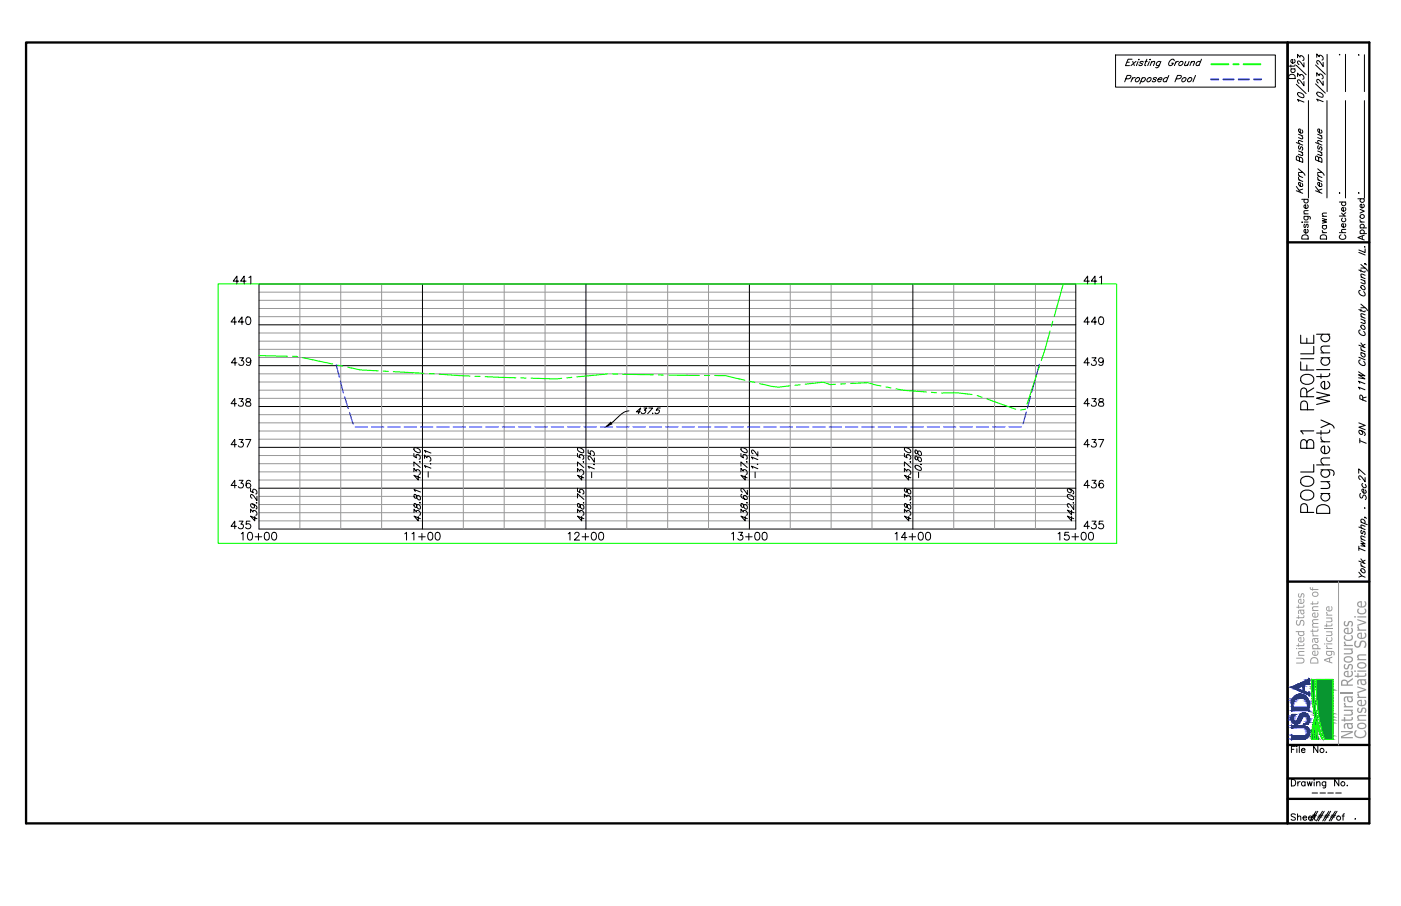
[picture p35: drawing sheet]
<svg xmlns="http://www.w3.org/2000/svg" width="432mm" height="279mm" viewBox="0 0 432 279" stroke-linecap="round" stroke-linejoin="round" font-family="sans-serif">
<defs><g id="words">
<text font-size="9.6" x="185.6" y="132.8">437.5</text>
<text font-size="9.2" x="412" y="159.7" transform="rotate(-90 412 159.7)">Daugherty Wetland</text>
<text font-size="7.4" x="405.7" y="159.3" transform="rotate(-90 405.7 159.3)">POOL B1 PROFILE</text>
<text font-size="6.6" x="402.5" y="254.5">####</text>
<g font-size="6.1" fill="#989898">
<text x="421.1" y="227.9" transform="rotate(-90 421.1 227.9)">Conservation Service</text>
<text x="417" y="228.1" transform="rotate(-90 417 228.1)">Natural Resources</text>
</g>
<g font-size="5.2">
<text x="400.1" y="25.3" transform="rotate(-90 400.1 25.3)">Date</text>
<text x="409.9" y="75" transform="rotate(-90 409.9 75)">Drawn</text>
<text x="421.8" y="135.6" transform="rotate(-90 421.8 135.6)">9N</text>
<text x="421.8" y="149.9" transform="rotate(-90 421.8 149.9)">27</text>
</g>
<g font-size="4.8">
<text x="415.5" y="75" transform="rotate(-90 415.5 75)">Checked</text>
<text x="421.4" y="121.6" transform="rotate(-90 421.4 121.6)">11W</text>
<text x="421.8" y="155.1" transform="rotate(-90 421.8 155.1)">Sec T R</text>
</g>
<g font-size="4.2" fill="#989898">
<text x="402" y="204.9" transform="rotate(-90 402 204.9)">United States</text>
<text x="406.3" y="205" transform="rotate(-90 406.3 205)">Department of</text>
<text x="410.6" y="204.7" transform="rotate(-90 410.6 204.7)">Agriculture</text>
</g>
<text font-size="2.6" x="403.2" y="245.8">----</text>
</g></defs>
<!-- layer: 1.C3d.Prof -->
<g fill="none" stroke="#000" stroke-width=".31">
<path d="M72.9 99.3h-1.7l1.2-1.6v2.4M73.6 86.7h-1.7l1.1-1.6v2.4M75.2 99.3h-1.8l1.2-1.6v2.4M75.8 86.7h-1.6l1-1.6v2.4M76 97.8a.83 .83 0 0 1 1.2 .4 1.11 1.11 0 0 1 .1 1.3 1.11 1.11 0 0 1-1.3 .5 1.83 1.83 0 0 1 0-2.2zM76.7 85.6l.6-.5v2.4M79.8 87.6h251.8v75.6h-251.8zM130.2 87.6v75.6M180.6 87.6v75.6M231 87.6v75.6M281.4 87.6v75.6M335.8 99.3h-1.7l1.1-1.6v2.4"/>
<path d="M335.8 86.7h-1.7l1.1-1.6v2.4M338 99.3h-1.6l1.1-1.6v2.4M338 86.7h-1.6l1.1-1.6v2.4M338.9 85.6l.6-.5v2.4M338.9 97.8a.83 .83 0 0 1 1.1 .4 1.11 1.11 0 0 1 .2 1.3 1.11 1.11 0 0 1-1.3 .5 1.83 1.83 0 0 1 0-2.2zM73 111.9h-1.7l1.1-1.6v2.4M73.8 110.3h1.2l-.6 .9a.79 .79 0 0 1 .5 1.3 .79 .79 0 0 1-1.3-.3M77.3 111.1a.74 .74 0 0 1-1 .7 .74 .74 0 0 1-.3-1.2 .74 .74 0 0 1 1.2 .1 1.25 1.25 0 0 1-.8 2l-.4-.4M79.8 112.8h251.8M79.8 100.2h251.8M335.8 111.9h-1.7l1.1-1.6v2.4M336.6 110.3h1.2l-.7 .9a.79 .79 0 0 1 .8 .7 .79 .79 0 0 1-.6 .9 .79 .79 0 0 1-.9-.6"/>
<path d="M340 111.1a.74 .74 0 0 1-1 .6 .74 .74 0 0 1-.2-1.2 .74 .74 0 0 1 1.2 .2v.4a1.08 1.08 0 0 1-.8 1.6l-.5-.4M72.9 137.1h-1.7l1.2-1.6v2.4M72.9 124.5h-1.7l1.2-1.6v2.4M73.7 135.5h1.2l-.7 .9a.79 .79 0 0 1 .6 1.3 .79 .79 0 0 1-1.4-.2M73.7 122.9h1.2l-.7 .9a.79 .79 0 0 1 .6 1.3 .79 .79 0 0 1-1.4-.2M75.7 135.5h1.6l-1.1 2.4M76 123.1v.6l.6 .2a.67 .67 0 0 1 .7 .7 .67 .67 0 0 1-.6 .7 .75 .75 0 0 1-1-.4 1.17 1.17 0 0 1 1.4-1.2l.1-.4a.87 .87 0 0 0-1.2-.2zM79.8 138h251.8M79.8 125.4h251.8M127.6 139.8v1l.8 .4-.2-.7a.74 .74 0 0 1 1.2 0 .74 .74 0 0 1-.2 1.1M127.7 138.1a1.35 1.35 0 0 1 1.8 1.5 1.31 1.31 0 0 1-1.8-1.5zM131.2 139.6l-.4-.7 2 .8"/>
<path d="M178 139.8v1l.8 .4-.2-.7a.74 .74 0 0 1 1.1 0 .74 .74 0 0 1-.2 1.1M178.1 138.1a1.35 1.35 0 0 1 1.7 1.5 1.31 1.31 0 0 1-1.7-1.5zM181.3 138.8v.9l.8 .4-.1-1a.81 .81 0 0 1 1 .3 .81 .81 0 0 1-.2 1.1M228.4 139.8v1l.8 .4-.2-.7a.75 .75 0 0 1 1.1 0 .75 .75 0 0 1-.1 1.1M228.5 138.1a1.31 1.31 0 0 1 1.7 1.5 1.35 1.35 0 0 1-1.7-1.5zM233.6 139.3v1.3l-1.6-1.8a.62 .62 0 0 0-.4 .6 .62 .62 0 0 0 .5 .5M278.7 139.8v1l.8 .3a.59 .59 0 0 1 .2-1 .84 .84 0 0 1 .9 .5 .84 .84 0 0 1-.3 1M278.8 138.1a1.31 1.31 0 0 1 1.8 1.5 1.35 1.35 0 0 1-1.8-1.5zM282.1 138.8l-.1 .2a.66 .66 0 0 0 .7 .9l.2-.7a.71 .71 0 0 1 1 .3 .71 .71 0 0 1-.3 1l-.5-.3-.4-1.2zM335.8 137.1h-1.7l1.1-1.6v2.4M335.8 124.5h-1.7l1.1-1.6v2.4M336.6 135.5h1.2l-.7 .9a.79 .79 0 0 1 .6 1.3 .79 .79 0 0 1-1.3-.2"/>
<path d="M336.6 122.9h1.2l-.7 .9a.79 .79 0 0 1 .6 1.3 .79 .79 0 0 1-1.3-.2M338.6 135.5h1.6l-1.2 2.4M338.8 123.1v.6l.7 .2a.68 .68 0 0 1 .7 .7 .68 .68 0 0 1-.6 .7l-.9-.2a.89 .89 0 0 1 .1-1 .89 .89 0 0 1 .9-.3l.3-.1v-.4a.84 .84 0 0 0-1.2-.2zM72.9 149.7h-1.7l1.2-1.6v2.4M73.7 148.1h1.2l-.7 .9a.79 .79 0 0 1 .6 1.3 .79 .79 0 0 1-1.4-.2M77.2 148.5a.68 .68 0 0 0-1-.3 1.32 1.32 0 0 0 .4 2.3 .72 .72 0 0 0 .7-.8 .72 .72 0 0 0-.7-.7 .72 .72 0 0 0-.8 .7M77.2 158.1v-1.1l.8 .9v-.3a.82 .82 0 0 1 1 .2 .82 .82 0 0 1 0 1.1h-.2M77.2 150.6v.9l.9 .4-.2-.7a.77 .77 0 0 1 1-.2 .77 .77 0 0 1 .3 1l-.4 .3M77.9 155.4l.5 .9a.67 .67 0 0 1-.9 0 .67 .67 0 0 1 0-1l.4 .1a1.14 1.14 0 0 1 1.2 1.5h-.2M78.5 159.2v1.4l-1.3-1.4 2 .8M79 155l.2 .1zM79.2 153v1.4l-.9-1.4-.7-.5a.62 .62 0 0 0-.4 .6 .62 .62 0 0 0 .5 .6"/>
<path d="M79.8 150.6h251.8M127.6 145.5v-1.1l.7 .9v-.3a.83 .83 0 0 1 1.1 .2 .83 .83 0 0 1 0 1.1h-.2M127.6 143.8v-1.3l1.9 1.7M127.6 158.1v-1.1l.8 .9v-.3a.82 .82 0 0 1 1 .2 .82 .82 0 0 1 0 1.1h-.2M127.7 155.3l-.1 .2a.7 .7 0 0 0 .5 1l.3-.2a.62 .62 0 0 1 .6-.7 .62 .62 0 0 1 .6 .7l-.1 .6a1.16 1.16 0 0 1-1.2-1.4zM127.7 152.5l-.1 .2a.62 .62 0 0 0 .1 .7 .62 .62 0 0 0 .6 .2l.1-.1a.62 .62 0 0 1 .6-.7 .62 .62 0 0 1 .6 .7l-.1 .6a1.16 1.16 0 0 1-1.2-1.4zM128 151.6l-.4-.7 2 .8M128.9 146.7v1.3l-1.3-1.4 1.9 .8M128.9 159.2v1.4l-1.3-1.4 2 .8M129.4 155l.2 .1zM129.4 142.4l.1 .1zM130.8 141.4v-1.1l.8 .9v-.3a.77 .77 0 0 1 1 .2 .77 .77 0 0 1-.2 1.1"/>
<path d="M131.2 144.2l-.4-.6 2 .8M132 145.5v1.7M132.6 143l.2 .1zM178 143.8v-1.3l1.9 1.7M178 158.1v-1.1l.7 .9v-.3a.84 .84 0 0 1 1.1 .2 .84 .84 0 0 1 0 1.1h-.2M178 150.6v.9l.8 .4-.1-.7a.8 .8 0 0 1 1.1-.1 .8 .8 0 0 1 .1 1.2h-.3M178 145.5v-1.1l.7 .9v-.3a.83 .83 0 0 1 1.1 .2 .83 .83 0 0 1-.1 1.1h-.2M178 153.6v-1.4l2 1.8M178.1 155.3l-.1 .2a.7 .7 0 0 0 .4 1l.3-.2a.62 .62 0 0 1 .6-.7 .62 .62 0 0 1 .7 .7l-.1 .6a1.16 1.16 0 0 1-1.2-1.4zM179.3 146.7v1.3l-1.3-1.4 1.9 .8M179.3 159.2v1.4l-1.3-1.4 2 .8M179.7 142.4l.2 .1z"/>
<path d="M179.9 155v.2zM181.6 144.4l-.3-.6 1.9 .8M182.4 145.6v1.7M183.1 143.1v.2zM183.2 141.2v1.3l-.9-1.3-.7-.6a.64 .64 0 0 0-.3 .7 .64 .64 0 0 0 .4 .5M228.4 143.8v-1.3l1.9 1.7M228.4 158.1v-1.1l.7 .9v-.3a.84 .84 0 0 1 1.1 .2 .84 .84 0 0 1 0 1.1h-.2M228.4 145.5v-1.1l.7 .9v-.3a.77 .77 0 0 1 1 .2 .77 .77 0 0 1-.1 1.1M228.5 155.3l-.1 .2a.7 .7 0 0 0 .4 1l.3-.2a.62 .62 0 0 1 .6-.7 .62 .62 0 0 1 .6 .7v.6a1.16 1.16 0 0 1-1.3-1.4zM228.7 152.4l-.2 .1a1.36 1.36 0 0 0 1.8 1.5 .69 .69 0 0 0-.2-1.1 .69 .69 0 0 0-1 .3l.6 .8M229.7 146.7v1.3l-1.3-1.4 1.9 .8M229.7 159.2v1.4l-1.3-1.4 1.9 .8"/>
<path d="M230.1 142.4l.2 .1zM230.3 155v.2zM230.3 151.2v1.3l-1.6-1.9a.59 .59 0 0 0-.3 .6 .59 .59 0 0 0 .4 .6M232 144.4l-.4-.6 2 .8M232 141.6l-.4-.7 2 .8M232.7 145.6v1.7M233.4 143.2l.2 .1zM278.7 158.1v-1.1l.8 .9v-.3a.84 .84 0 0 1 1 .2 .84 .84 0 0 1 .1 1.1h-.3M278.7 153.4v-1l.8 .8v-.3a.76 .76 0 0 1 1 .3 .76 .76 0 0 1-.2 1M278.7 145.5v-1.1l.8 .9v-.3a.76 .76 0 0 1 1 .2 .76 .76 0 0 1-.2 1.1M278.7 143.8v-1.3l2 1.7M278.9 155.3v.9l.3 .3 .3-.2a.62 .62 0 0 1 .6-.7 .62 .62 0 0 1 .6 .7l-.1 .6a1.16 1.16 0 0 1-1.2-1.4z"/>
<path d="M278.9 150.6v.9l.3 .3 .3-.2a.62 .62 0 0 1 .6-.7 .62 .62 0 0 1 .6 .7l-.1 .7a1.16 1.16 0 0 1-1.2-1.5zM280 146.7v1.3l-1.3-1.4 2 .8M280.1 159.2v1.4l-1.4-1.4 2 .8M280.5 142.4l.2 .1zM280.6 155v.2zM282.1 143.5a1.31 1.31 0 0 1 1.8 1.5 1.35 1.35 0 0 1-1.8-1.5zM282.1 140.6l-.1 .3a.61 .61 0 0 0 .7 .9l.1-.1a.62 .62 0 0 1 .6-.8 .62 .62 0 0 1 .6 .8l-.2 .7-.5-.2-.4-.4-.2-.9zM283.1 145.6v1.7M283.8 143.2l.2 .1zM329 152.6a1.36 1.36 0 0 1 1.9 1.4 1.36 1.36 0 0 1-1.9-1.4zM329.6 150.7l.6 .9a.66 .66 0 0 1-1 .1 .66 .66 0 0 1 .1-1l.8 .2a.98 .98 0 0 1 .8 1.4h-.3M330.3 159.2v1.4l-1.3-1.4 1.9 .8"/>
<path d="M330.3 157.4v1.4l-1.3-1.5 1.9 .8M330.9 155v.2zM330.9 155.8v1.3l-1.6-1.8a.62 .62 0 0 0-.3 .6 .62 .62 0 0 0 .4 .6M335.8 149.7h-1.7l1.1-1.6v2.4M336.6 148.1h1.2l-.7 .9a.79 .79 0 0 1 .6 1.3 .79 .79 0 0 1-1.3-.2M340 148.5a.66 .66 0 0 0-1-.3 1.32 1.32 0 0 0 .5 2.3 .72 .72 0 0 0 .6-.8 .72 .72 0 0 0-.7-.7 .72 .72 0 0 0-.7 .7M72.9 162.3h-1.7l1.2-1.6v2.4M73.7 160.7h1.2l-.7 .9a.8 .8 0 0 1 .7 1.2 .8 .8 0 0 1-1.3 .1l-.2-.3M74.4 164.6l.5-.4v2.4M76.6 164.3a.75 .75 0 0 1 1.1 .3 1.11 1.11 0 0 1 .1 1.3 1.11 1.11 0 0 1-1.2 .5 1.83 1.83 0 0 1 0-2.1zM77.1 160.7h-1.1l-.2 1a.84 .84 0 0 1 1.3 0 .84 .84 0 0 1-.2 1.3 .84 .84 0 0 1-1.2-.4M78.7 165.5h2"/>
<path d="M79.7 164.5v2.1M81.8 164.3a.76 .76 0 0 1 1.1 .3l.1 .6a1.01 1.01 0 0 1-.9 1.4 1.53 1.53 0 0 1-.3-2.3zM84.1 164.3a.71 .71 0 0 1 1.1 .3 1.1 1.1 0 0 1 .1 1.3 1.1 1.1 0 0 1-1.2 .5 1.67 1.67 0 0 1 0-2.1zM124.7 164.6l.6-.4v2.4M127 164.6l.6-.4v2.4M129 165.5h2M130 164.5v2.1M132.2 164.3a.76 .76 0 0 1 1.1 .3l.1 .6a1.01 1.01 0 0 1-.9 1.4 1.53 1.53 0 0 1-.3-2.3zM134.4 164.3a.71 .71 0 0 1 1.1 .3 1.1 1.1 0 0 1 .2 1.3 1.1 1.1 0 0 1-1.3 .5l-.3-.9 .1-.9zM175.1 164.6l.6-.4v2.4M177.1 164.7l.5-.5h.5l.4 .4-.3 .8-1.2 1.2h1.6M179.4 165.5h2"/>
<path d="M180.4 164.5v2.1M182.6 164.3a.76 .76 0 0 1 1.1 .3 1.11 1.11 0 0 1 .1 1.3 1.11 1.11 0 0 1-1.2 .5 1.83 1.83 0 0 1 0-2.1zM184.8 164.3a.76 .76 0 0 1 1.2 .3v.6a1.01 1.01 0 0 1-.8 1.4 1.53 1.53 0 0 1-.4-2.3zM225.5 164.6l.6-.4v2.4M227.7 164.2h1.2l-.7 .9a.79 .79 0 0 1 .6 1.3 .79 .79 0 0 1-1.4-.3M229.8 165.5h2M230.8 164.5v2.1M232.9 164.3a.76 .76 0 0 1 1.2 .3 1.11 1.11 0 0 1 .1 1.3 1.11 1.11 0 0 1-1.3 .5 1.83 1.83 0 0 1 0-2.1zM235.2 164.3a.76 .76 0 0 1 1.1 .3l.1 .6a1.01 1.01 0 0 1-.9 1.4 1.53 1.53 0 0 1-.3-2.3zM275.9 164.6l.5-.4v2.4M279.5 165.8h-1.7l1.1-1.6v2.4M280.2 165.5h2"/>
<path d="M281.2 164.5v2.1M283.3 164.3a.75 .75 0 0 1 1.2 .3 1.11 1.11 0 0 1 .1 1.3 1.11 1.11 0 0 1-1.3 .5 1.83 1.83 0 0 1 0-2.1zM285.6 164.3a.76 .76 0 0 1 1.1 .3l.1 .6a1.01 1.01 0 0 1-.9 1.4 1.53 1.53 0 0 1-.3-2.3zM326.1 164.6l.6-.4v2.4M329.4 164.2h-1.2l-.1 1a.85 .85 0 0 1 1.3 0 .85 .85 0 0 1-.2 1.2 .85 .85 0 0 1-1.2-.3M330.4 165.5h2M331.4 164.5v2.1M333.5 164.3a.76 .76 0 0 1 1.2 .3 1.11 1.11 0 0 1 .1 1.3 1.11 1.11 0 0 1-1.3 .5 1.83 1.83 0 0 1 0-2.1zM335.8 162.3h-1.7l1.1-1.6v2.4M335.8 164.3a.76 .76 0 0 1 1.1 .3l.1 .6a1.01 1.01 0 0 1-.9 1.4 1.53 1.53 0 0 1-.3-2.3zM336.6 160.7h1.2l-.7 .9a.78 .78 0 0 1 .8 .8 .78 .78 0 0 1-.7 .8 .78 .78 0 0 1-.8-.6M340 160.7h-1.2l-.1 1a.84 .84 0 0 1 1.3 0 .84 .84 0 0 1-.2 1.3 .84 .84 0 0 1-1.2-.4"/>
</g>
<g fill="none" stroke="#989898" stroke-width=".31">
<path d="M79.8 97.7h251.8M79.8 95.1h251.8M79.8 92.6h251.8M79.8 90.1h251.8M92.4 87.6v75.6M105 87.6v75.6M117.6 87.6v75.6M142.8 87.6v75.6M155.4 87.6v75.6M168 87.6v75.6M193.2 87.6v75.6M205.8 87.6v75.6"/>
<path d="M218.4 87.6v75.6M243.6 87.6v75.6M256.2 87.6v75.6M268.8 87.6v75.6M293.9 87.6v75.6M306.5 87.6v75.6M319.1 87.6v75.6M79.8 117.8h251.8M79.8 115.3h251.8M79.8 110.3h251.8M79.8 107.7h251.8M79.8 105.2h251.8"/>
<path d="M79.8 102.7h251.8M79.8 135.4h251.8M79.8 132.9h251.8M79.8 130.4h251.8M79.8 127.9h251.8M79.8 122.8h251.8M79.8 120.3h251.8M79.8 158.1h251.8M79.8 155.6h251.8M79.8 153.1h251.8M79.8 148h251.8M79.8 145.5h251.8"/>
<path d="M79.8 143h251.8M79.8 140.5h251.8M79.8 160.6h251.8"/>
</g>
<g fill="none" stroke="#0f0" stroke-width=".34">
<path d="M67.2 87.6h277v80h-277zM324.5 99.1l-.5 1.5M327.7 87.6l-2.8 10M79.8 109.7l8.8 .2M90.2 109.9l1.5 .1M93.3 110.3l9.2 2M104.1 112.6l1.5 .3M107.2 113.2l3.8 .9 5.5 .3M118.1 114.4l1.6 .1M121.2 114.6l9.5 .5M132.2 115.2l1.6 .1M135.4 115.4l9.4 .6"/>
<path d="M146.4 116l1.6 .1M149.5 116.2l9.5 .3M160.5 116.5l1.6 .1M163.7 116.6a48.4 48.4 0 0 0 9.4 .1M176.3 116.4l-1.6 .1M187.2 115.3l-9.4 .9M188.8 115.3l1.6 .1M191.9 115.4l9.5 .2M203 115.6l1.5 .1M206.1 115.7l9.5 .1M217.1 115.8h1.6M220.3 115.8h3.2l6.1 1.5"/>
<path d="M231.1 117.6l1.5 .3M234.2 118.3a18.8 18.8 0 0 0 9.3 .7M246.6 118.6l-1.6 .2M248.2 118.5l5.6-.7 2.1 .8 1.6-.1M260.6 118.4h-1.5M262.2 118.3l5.3-.3 4 1M273 119.3l1.6 .3M276.1 119.9l2.9 .5 6.5 .5M319.5 115.7l-3 9M320.4 112.6l-.4 1.6M323.6 102.1l-2.7 9.1M287.1 121l1.6 .1"/>
<path d="M290.2 121.2l4.8-.1 4.6 .6M301.2 122l1.5 .5M304.1 123l8.9 3.2M316.1 126.1l-1.5 .4"/>
</g>
<g fill="none" stroke="#00f" stroke-width=".34">
<path d="M103.6 112.5l1 3.8M104.9 117.5l1 3.7M319 117.3l-1 3.7M320.4 112.3l-1.1 3.8M106.2 122.4l1.1 3.6M107.7 127.2l1.1 3.6M109.5 131.7h3.7M114.5 131.7h3.8M119.5 131.7h3.8M124.6 131.7h3.8M129.6 131.7h3.8M134.7 131.7h3.7"/>
<path d="M139.7 131.7h3.8M144.7 131.7h3.8M149.8 131.7h3.8M154.8 131.7h3.8M159.8 131.7h3.8M164.9 131.7h3.8M169.9 131.7h3.8M175 131.7h3.7M180 131.7h3.8M205.2 131.7h3.8M210.2 131.7h3.8M215.3 131.7h3.7"/>
<path d="M220.3 131.7h3.8M225.3 131.7h3.8M230.4 131.7h3.8M235.4 131.7h3.8M240.5 131.7h3.7M245.5 131.7h3.8M250.5 131.7h3.8M255.6 131.7h3.8M260.6 131.7h3.8M265.6 131.7h3.8M270.7 131.7h3.8M275.7 131.7h3.8"/>
<path d="M280.8 131.7h3.7M285.8 131.7h3.8M290.8 131.7h3.8M295.9 131.7h3.8M300.9 131.7h3.8M306 131.7h3.7M311 131.7h3.8M316.3 127.1l-1 3.6M317.6 122.2l-.9 3.7"/>
</g>
<!-- layer: 4.Tblk.Brdr.Line -->
<path d="M8 13.1h414v240.8h-414zM396.8 13.1v240.8M396.8 74.7h25.2M396.8 179.4h25.2M396.8 229.7h25.2M396.8 246.4h25.2M396.8 240.1h25.2" fill="none" stroke="#000" stroke-width=".71"/>
<!-- layer: 4.Tblk.Text -->
<g fill="none" stroke="#000" stroke-width=".31">
<path d="M403.3 16.8v11.5M409 16.8v11.5M414.7 16.8v11.5M420.5 16.9v11.4M403.3 31v30M409 31v30M414.7 31v30M420.5 31v30M401.2 61.5h2M401.2 68.5h.2zM401.5 72.6l.5-.2 .9 .2 .3 1.1h-2v-.6zM401.9 66.7l1.8 .1 .2 .3-.1 .5"/>
<path d="M401.9 66h1.3M402 68.5h1.2M402.2 69.1l-.3 .4 .1 .6h.3l.3-.9 .3-.1 .3 .4-.3 .7M402.2 66.7a.64 .64 0 0 0-.1 1 .64 .64 0 0 0 .9 0 .64 .64 0 0 0-.1-1M402.2 61.5a.64 .64 0 0 0-.1 .9 .64 .64 0 0 0 .9 0 .64 .64 0 0 0-.1-.9M402.9 70.7a.63 .63 0 0 1 .2 1 .63 .63 0 0 1-1 0 .63 .63 0 0 1 .2-1h.1v1.2M402.9 63.1a.63 .63 0 0 1 .2 1 .63 .63 0 0 1-1 0 .63 .63 0 0 1 .2-1h.1v1.2M403.2 64.9l-1.2 .1-.1 .5 .4 .5M418.5 61.3h2M419.2 67.8l.1 .4 .4 .3M419.2 64.6l1.3 .5-1.3 .6M419.2 68.5h1.3"/>
<path d="M419.2 72h2M419.2 70.3h2M419.5 72a.64 .64 0 0 1-.1-.9 .64 .64 0 0 1 .9 0 .64 .64 0 0 1-.1 .9M419.5 70.3a.64 .64 0 0 1-.1-1 .64 .64 0 0 1 .9 0 .64 .64 0 0 1-.1 1M419.5 61.3a.64 .64 0 0 0-.1 .9 .64 .64 0 0 0 .9 0 .64 .64 0 0 0-.1-.9M419.9 72.8v.9M420.2 63a.63 .63 0 0 1 .2 .9 .63 .63 0 0 1-1 0 .63 .63 0 0 1 .2-.9h.1v1.1M420.5 72.5l-2 .8 2 .7M398 231.1h.8M399.2 230.2h-1.2v1.9M399.7 230.2v.1zM399.7 230.9v1.2"/>
<path d="M400.5 230.2v1.9M401.1 231.3h1.1a.63 .63 0 0 0-.7-.5 .63 .63 0 0 0-.5 .7 .63 .63 0 0 0 .6 .6l.6-.3M406.2 230.2v1.9l-1.3-1.9v1.9M408.7 232h.2zM398 240.4h.7a1.07 1.07 0 0 1 .7 1 1.07 1.07 0 0 1-.7 1h-.7zM399.2 251.3l-.4-.3-.7 .1-.1 .6 1.1 .4 .1 .6-.4 .3-.9-.3M399.9 252l.5-.3h.4l.1 1.3M399.9 251v2M400 241.1v1.3M400.8 241.1l-.5 .1-.3 .4M402.2 241.3a.61 .61 0 0 0-.9 0 .61 .61 0 0 0 0 .9 .61 .61 0 0 0 .9-.1M402.2 241.1v1.3"/>
<path d="M402.9 241.1l.4 1.3 .4-1.3 .3 1.3 .4-1.3M405 240.4v.2zM405 241.2v1.2M405.8 241.5l.5-.4 .4 .1 .1 1.2M405.8 241.1v1.3M408.6 241.1l-.1 1.7-.7 .1M408.6 241.3a.63 .63 0 0 0-.9-.1 .63 .63 0 0 0 0 1 .63 .63 0 0 0 .9-.1M412.6 240.4v2l-1.3-2v2M415.2 242.2v.2z"/>
<circle cx="419.8" cy="66.8" r=".65"/>
<circle cx="407.4" cy="231.4" r=".65"/>
<circle cx="413.9" cy="241.7" r=".64"/>
</g>
<!-- layer: 2.Text.Note -->
<g fill="none" stroke="#000" stroke-width=".31">
<path d="M405.8 17.7v-1.1l.8 .9v-.3a.78 .78 0 0 1 1 .3 .78 .78 0 0 1-.2 1M407.8 19.2v1.3l-.9-1.3-.7-.5a.59 .59 0 0 0-.4 .6 .59 .59 0 0 0 .5 .5M412.8 16.8l.2 .1zM418.7 16.9l.2 .1zM399.5 26l3.1 2.8M399.5 20.2l3.1 2.8M400 28.6a1.35 1.35 0 0 1 1.8 1.5 1.31 1.31 0 0 1-1.8-1.5zM400.3 31.3l-.4-.6 2 .8M405.5 25.9l3 2.8M405.5 20l3 2.9M405.8 23.5v-1.1l.8 .9v-.3a.78 .78 0 0 1 1 .3 .78 .78 0 0 1-.2 1M406 28.5a1.35 1.35 0 0 1 1.7 1.4 1.31 1.31 0 0 1-1.7-1.4z"/>
<path d="M406.2 31.2l-.4-.6 2 .8M407.8 25v1.3l-1.6-1.8a.59 .59 0 0 0-.4 .6 .59 .59 0 0 0 .5 .5M399.5 58.8l2 .8M399.5 57.5l1.4 1.9M399.5 44l2 .8M400.2 54.7l.1 .5 .5 .5M400.2 53.5l.1 .5 .5 .5M400.2 52.1l1.3 1.1h-1.3M400.2 55.4l1.3 .6M400.2 54.2l1.3 .5M400.2 46.6l1.3 .5M400.2 41.4l1.3 .5"/>
<path d="M400.5 48.8l.4-.3 .4 .3 .2 1.3-2-.8 .2-1.1h.4l.3 .3 .1 1.2M400.5 45l-.3 .3 .1 .5 .4 .2 .3-.7h.3l.2 .5-.2 .5M401.1 46.9l.4 .7-.1 .4-1.2-.4M401.1 41.8l.4 .6-.1 .4-1.2-.4M401.3 56.5l.2 .5a.66 .66 0 0 1-.8 .5 .66 .66 0 0 1-.5-.7l.1-.5h.5v1.1M401.3 40.1l.2 .7a.77 .77 0 0 1-1 0 .77 .77 0 0 1-.1-1h.4v1.2M401.5 53.2l.7 .9M401.5 58.3l-1.1 .4M401.5 43.7l-1.2-.4-.1 .4 .4 .7M405.5 58.8l1.9 .8M405.5 57.5l1.3 1.9M405.5 44l1.9 .8"/>
<path d="M406.1 54.7l.1 .5 .5 .5M406.1 53.5l.1 .5 .5 .5M406.1 52.1l1.3 1.1h-1.3M406.1 55.4l1.3 .6M406.1 54.2l1.3 .5M406.1 46.6l1.3 .5M406.1 41.4l1.3 .5M406.4 48.8l.4-.3 .5 .3 .1 1.3-1.9-.8 .1-1.1h.4l.3 .3 .1 1.2M406.4 45l-.3 .3 .1 .5 .4 .2 .3-.7h.2l.3 .5-.1 .5h-.2M407.1 46.9l.3 .7-.1 .4-1.2-.4M407.1 41.8l.3 .6-.1 .4-1.2-.4M407.1 56.5l.3 .5a.66 .66 0 0 1-.7 .5 .66 .66 0 0 1-.6-.7l.1-.5h.5v1.1"/>
<path d="M407.1 40.1l.3 .7a.77 .77 0 0 1-1 0 .77 .77 0 0 1-.1-1h.4v1.2M407.4 53.2l.7 .9M407.4 58.3l-1.1 .4M407.4 43.7l-1.2-.4-.1 .4 .4 .7M412.8 59.5l.2 .1zM418.8 59.4v.2zM418.8 77.8l1.9 .8M420.6 76.1l.1 .1zM420.7 76.7v1.2l-1.9-.8M418.8 95.5l1.6 .6h.3v-.3M418.8 83.3l1.6 .6h.3v-.3M419.3 89.6a.79 .79 0 0 0-.5 .8 .79 .79 0 0 0 .7 .7h1.2v-.5l-.4-.7"/>
<path d="M419.4 93.8l1.3 1.1h-1.3M419.4 81.6l1.3 1.1h-1.3M419.4 98.4l1.3 .5M419.4 97.6l1.3 .6M419.4 83.2v.6M419.4 95.4v.6M419.4 86.2l1.3 .5M419.4 85.4l1.3 .5M419.5 88.2a.79 .79 0 0 1 1 .2 .79 .79 0 0 1 0 1l-1-.6zM420.4 98.7l.3 .7v.4l-1.3-.4M420.4 86.5l.3 .7v.4l-1.3-.4M420.7 81.3l.4 .4"/>
<path d="M420.7 97.1l-1.2-.4-.1 .5 .4 .6M420.7 84.9l-1.2-.4-.1 .4 .4 .7M420.7 94.9l.7 .9M420.7 82.7l.7 .9M418.8 110.2l1.9 .8M418.8 106.4l1.9 .8M419.3 111a.79 .79 0 0 0-.5 .9 .79 .79 0 0 0 .7 .6l.5 .2 .7-.1v-.5l-.4-.7M419.3 101.8a.79 .79 0 0 0-.5 .8 .79 .79 0 0 0 .7 .7l1.2 .1v-.6l-.4-.6M419.4 107.1l.1 .6 .5 .5M419.4 108.7l1.3 .5M419.4 107.9l1.3 .5M419.4 105.8l1 1.3"/>
<path d="M419.5 100.4a.79 .79 0 0 1 1 .2 .79 .79 0 0 1 0 1l-.8-.3-.3-.5zM419.7 108.8a.73 .73 0 0 0 0 1 .73 .73 0 0 0 1 0l-.2-.7M420.7 106.2l-.7 .4M420.7 159.5v.2v-.2l.4 .4M418.8 173l1.9 .8M418.8 169.1l1.9 .8M418.8 168.4v1.3M418.8 162.5l1.9 .8M419.4 173.7l.1 .5 .5 .5M419.4 166.8l1.3 .9-1.3-.1 1.3 .9-1.3-.2M419.4 172.3l1 1.3M419.4 166.2l1.3 .5"/>
<path d="M419.4 161l2 .8M419.7 163.6l-.3 .2 .1 .6 .4 .2 .3-.7h.3l.2 .5-.2 .5M419.7 161.1l-.3-.7a.74 .74 0 0 1 1.1 0 .74 .74 0 0 1 0 1M420.7 165.7l-1.2-.4-.1 .4 .4 .6M420.7 162.3l-1.2-.4-.1 .4 .4 .6M420.7 172.8l-.7 .3M417.6 252.6h.2z"/>
</g>
<!-- layer: 4.Tblk.Logo -->
<path d="M412.6 179.4v50.3" fill="none" stroke="#989898" stroke-width=".31"/>
<g fill="#00f" stroke="#00f" stroke-width=".31">
<path d="M398.4 223.9h2.8z"/>
<path d="M401.2 223.9h.9z"/>
<path d="M402.3 224h.2z"/>
<path d="M402.5 224l.2 .2z"/>
<path d="M402.7 224.2h.2z"/>
<path d="M401.2 224.4h.7z"/>
<path d="M398.4 224.4h2.8z"/>
<path d="M403.1 225.3v.2z"/>
<path d="M403.5 225.3l.1 .2z"/>
<path d="M403.1 225.9v.1z"/>
<path d="M403.6 225.9v.1z"/>
<path d="M403 226.2v.1z"/>
<path d="M403.5 226.2v.1z"/>
<path d="M401.9 226.9l.2-.1z"/>
<path d="M401.6 226.9h.2z"/>
<path d="M398.3 226.9h3.3z"/>
<path d="M398.1 226.9v.2z"/>
<path d="M403.3 226.9l-.1 .2z"/>
<path d="M398.1 227.1v.2z"/>
<path d="M403.2 227.1l-.1 .2z"/>
<path d="M398.1 227.3v.1z"/>
<path d="M403.1 227.3l-.1 .1z"/>
<path d="M403 227.4l-.1 .2z"/>
<path d="M402.7 227.7l.2-.1z"/>
<path d="M402.6 227.8l.1-.1z"/>
<path d="M402.4 227.8h.2z"/>
<path d="M402.1 227.9l.3-.1z"/>
<path d="M401.8 227.9h.2z"/>
<path d="M398.4 227.9h.5z"/>
</g>
<g fill="#0037dd" stroke="#0037dd" stroke-width=".31">
<path d="M399.1 211.4h2.9z"/>
<path d="M397.9 211.9h2.6z"/>
<path d="M401.1 213.4h1.2z"/>
<path d="M400.5 214.1h.4z"/>
<path d="M401.5 215.3h1.4z"/>
<path d="M402 215.5h1.1z"/>
<path d="M398.1 219.2h.2z"/>
<path d="M398.1 220.9h.5z"/>
<path d="M399.5 222.4h1.3z"/>
<path d="M402.3 223.1h1z"/>
<path d="M399.2 223.3h.5z"/>
<path d="M399.3 223.3h.2z"/>
<path d="M401.8 223.3h1.4z"/>
<path d="M398.1 224.4h.2z"/>
<path d="M402.9 224.9h.5z"/>
<path d="M403 225.1h.5z"/>
<path d="M401.8 226.9h1.6z"/>
<path d="M398.1 228h.1z"/>
<path d="M403.3 209.5l.2 .1zM403.3 209.5l.2 .1z"/>
<path d="M403.2 209.6l.3 .1zM403.1 209.7h.4z"/>
<path d="M403.1 209.7l.4 .1zM402.9 209.8h.6z"/>
<path d="M402.9 209.8l.6 .1zM402.6 209.9h.9z"/>
<path d="M402.6 209.9l.9 .1zM402.5 210h1z"/>
<path d="M402.5 210h1zM402.3 210h1.2z"/>
<path d="M402.3 210l1.2 .2v-.2zM401.9 210.2l.4-.2 1.2 .2z"/>
<path d="M401.9 210.2l1.6 .1zM401.7 210.3h1.8z"/>
<path d="M401.7 210.3l1.8 .1zM401.5 210.4h2z"/>
<path d="M401.5 210.4l2 .1zM401.2 210.5h2.3z"/>
<path d="M401.2 210.5l2.3 .1zM401 210.6h2.5z"/>
<path d="M401 210.6l2.5 .1zM400.9 210.7h2.6z"/>
<path d="M400.9 210.7l2.6 .1zM400.5 210.8h3z"/>
<path d="M403.2 210.8h.3zM403.2 210.8h.3z"/>
<path d="M400.5 210.8h2.7zM400.5 210.8h2.6z"/>
<path d="M400.5 210.8h2.6zM400.5 210.8h2.6z"/>
<path d="M403.3 210.8h.2zM403.3 210.8h.2z"/>
<path d="M400.5 210.8h2.6zM400.3 210.9h2.6z"/>
<path d="M400.3 210.9h2.6zM400.3 210.9h2.5z"/>
<path d="M400.3 210.9h2.5zM400.1 211h2.5z"/>
<path d="M400.1 211h2.5zM400 211.1h2.5z"/>
<path d="M400 211.1h2.5zM399.8 211.1h2.5z"/>
<path d="M399.8 211.1h2.5zM399.7 211.1h2.6z"/>
<path d="M399.7 211.1h2.6zM399.6 211.2h2.5z"/>
<path d="M399.6 211.2h2.5zM399.5 211.3h2.5z"/>
<path d="M399.5 211.3h2.5zM399.3 211.3h2.7z"/>
<path d="M399.3 211.3l2.7 .1zM399.1 211.4h2.9zM399 211.4h3z"/>
<path d="M401.6 211.4l.4 .2zM401.6 211.4l.4 .2z"/>
<path d="M399 211.4h2.6zM398.8 211.6h2.5z"/>
<path d="M398.8 211.6h2.5zM398.7 211.6h2.5z"/>
<path d="M398.7 211.6h2.5zM398.4 211.7h2.5z"/>
<path d="M398.4 211.7h2.5zM398 211.9h2.5z"/>
<path d="M398 211.9h2.5zM397.9 211.9h2.6zM397.9 211.9h2.6z"/>
<path d="M397.9 211.9h2.5zM397.9 211.9h2.6z"/>
<path d="M397.9 211.9h2.5zM397.9 211.9h2.5z"/>
<path d="M397.9 211.9h2.5zM397.9 211.9l2.4 .1z"/>
<path d="M397.9 212h2.4zM397.9 212h2.4z"/>
<path d="M398 212l1.7 .2 .6-.2zM398 212l1.7 .2z"/>
<path d="M398.5 212.2h1.2zM398.5 212.2l1.2 .1z"/>
<path d="M398.6 212.3l1.9 .3-.8-.3zM398.6 212.3l1.9 .3h-1z"/>
<path d="M401.6 211.6l.4 1.4v-1.4zM401.6 211.6l.4 1.4h-.4z"/>
<path d="M399.5 212.6l2 .4-1-.4zM399.5 212.6l2 .4h-1.1z"/>
<path d="M401.6 213h.4zM401.6 213h.4z"/>
<path d="M400.4 213h1.2zM400.4 213h1.2z"/>
<path d="M400.4 213l1.6 .2v-.2zM400.4 213l1.6 .2z"/>
<path d="M400.8 213.2l1.3 .1zM400.8 213.2l1.3 .1z"/>
<path d="M400.9 213.3l1.4 .1zM400.9 213.3l1.4 .1zM401.1 213.4h1.2z"/>
<path d="M401.2 213.4l1.4 .1zM401.2 213.4l1.4 .1z"/>
<path d="M401.4 213.5l1.5 .1zM401.4 213.5l1.5 .1z"/>
<path d="M401.6 213.6h1.4zM401.6 213.6h1.4z"/>
<path d="M401.7 213.6l1.4 .1zM401.7 213.6l1.4 .1z"/>
<path d="M403.3 213.7h.2zM403.3 213.7h.2zM403.3 213.7h.2z"/>
<path d="M401.8 213.7h1.4zM401.8 213.7h1.4z"/>
<path d="M403.3 213.7h.2zM403.2 213.7h.3z"/>
<path d="M401.9 213.7h1.3zM401.9 213.7h1.3z"/>
<path d="M401.9 213.7l1.6 .1zM401.9 213.7l1.6 .1z"/>
<path d="M402.1 213.8l1.4 .2v-.2zM402.1 213.8l1.4 .2z"/>
<path d="M400.5 214.1h.5zM400.4 214.1h.6z"/>
<path d="M400.4 214.1h.8zM400.3 214.1h.9z"/>
<path d="M400.3 214.1h1zM400.2 214.1h1.1z"/>
<path d="M402.6 214l.9 .1v-.1zM402.6 214l.9 .1z"/>
<path d="M400.2 214.1l1.3 .1zM400 214.2h1.5z"/>
<path d="M400 214.2h1.5zM400 214.2h1.5z"/>
<path d="M400 214.2h1.7zM399.8 214.2h1.9z"/>
<path d="M403 214.1l.5 .1zM403 214.1l.5 .1z"/>
<path d="M399.8 214.2l1.9 .1zM399.8 214.2l1.9 .1z"/>
<path d="M403.2 214.2l.3 .2zM403.2 214.2l.3 .2z"/>
<path d="M399.7 214.3l2.3 .1zM399.5 214.4h2.5z"/>
<path d="M399.5 214.4h2.5zM399.5 214.4h2.5z"/>
<path d="M403.3 214.4l.2 .1zM403.3 214.4l.2 .1z"/>
<path d="M399.5 214.4l2.7 .1zM399.2 214.5h3z"/>
<path d="M399.2 214.5l3.1 .1zM399.2 214.5l3.1 .1z"/>
<path d="M399.2 214.6l3.2 .1-.1-.1zM399.2 214.6l3.2 .1h-3.4z"/>
<path d="M399 214.7l3.6 .1zM398.9 214.8h3.7z"/>
<path d="M398.9 214.8l3.7 .1zM398.8 214.9h3.8z"/>
<path d="M398.8 214.9l3.9 .1zM398.8 214.9l3.9 .1z"/>
<path d="M398.7 215l4.2 .2zM398.7 215l4.2 .2h-4.3z"/>
<path d="M398.6 215.2h4.3zM398.6 215.2h4.3z"/>
<path d="M398.6 215.2h1.7zM398.6 215.2h1.9z"/>
<path d="M400.8 215.2h2.1zM400.8 215.2h2.1z"/>
<path d="M401.1 215.2l1.8 .1zM401.1 215.2l1.8 .1z"/>
<path d="M398.6 215.2h1.7zM398.6 215.2l1.4 .1z"/>
<path d="M401.3 215.3h1.6zM401.3 215.3h1.6zM401.5 215.3h1.4z"/>
<path d="M398.6 215.3h1.4zM398.6 215.3l1.1 .1z"/>
<path d="M401.6 215.3l1.4 .1zM401.6 215.3l1.4 .1z"/>
<path d="M401.8 215.4l1.3 .1zM401.8 215.4l1.3 .1zM402 215.5h1.1z"/>
<path d="M398.5 215.4h1.2zM398.5 215.4l1 .1zM398.4 215.5h1.1zM398.4 215.5h1.1z"/>
<path d="M402 215.5h1.1zM402 215.5h1.1z"/>
<path d="M402.1 215.5l1 .1zM402.1 215.5l1 .1z"/>
<path d="M402.3 215.6l.8 .1zM402.3 215.6l.8 .1z"/>
<path d="M398.4 215.5l.8 .2 .3-.2zM398.4 215.5l.8 .2h-.9z"/>
<path d="M402.3 215.7l.9 .1zM402.3 215.7l.9 .1z"/>
<path d="M398.3 215.7l.7 .1 .2-.1zM398.3 215.7l.7 .1h-.7z"/>
<path d="M402.4 215.8h.8zM402.4 215.8h.8z"/>
<path d="M398.3 215.8h.7zM398.3 215.8l.7 .1z"/>
<path d="M402.5 215.8l.8 .1zM402.5 215.8l.8 .1z"/>
<path d="M402.6 215.9l.7 .1zM402.6 215.9l.7 .1z"/>
<path d="M398.3 215.9l.5 .2 .2-.2zM398.3 215.9l.5 .2h-.6z"/>
<path d="M402.6 216l.7 .1zM402.6 216l.7 .1z"/>
<path d="M402.7 216.1l.7 .1zM402.7 216.1l.7 .1z"/>
<path d="M398.2 216.1h.6zM398.2 216.1l.5 .2z"/>
<path d="M402.7 216.2l.7 .1zM402.7 216.2l.7 .1z"/>
<path d="M398.2 216.3h.5zM398.2 216.3l.5 .1z"/>
<path d="M402.8 216.3l.6 .1zM402.8 216.3l.6 .1z"/>
<path d="M402.9 216.4l.5 .1zM402.9 216.4l.5 .1z"/>
<path d="M398.2 216.4l.4 .2 .1-.2zM398.2 216.4l.4 .2h-.5z"/>
<path d="M398.1 216.6l.5 .1zM398.1 216.6l.5 .1z"/>
<path d="M402.9 216.5l.5 .2v-.2zM402.9 216.5l.5 .2h-.4zM403 216.7h.4zM403 216.7h.4z"/>
<path d="M398.1 216.7l.4 .2 .1-.2zM398.1 216.7l.4 .2h-.4z"/>
<path d="M403 216.7l.5 .2-.1-.2zM403 216.7l.5 .2h-.5z"/>
<path d="M403 216.9l.5 .1zM403 216.9l.5 .1z"/>
<path d="M398.1 216.9l.4 .2v-.2zM398.1 216.9l.4 .2h-.4z"/>
<path d="M403 217l.5 .1v-.1zM403 217l.5 .1z"/>
<path d="M398.1 217.1l.4 .1zM398.1 217.1l.4 .1z"/>
<path d="M403.1 217.1l.4 .1zM403.1 217.1l.4 .1z"/>
<path d="M403.1 217.2l.4 .3v-.3zM403.1 217.2l.4 .3h-.4z"/>
<path d="M403.1 217.5l.4 .3v-.3zM403.1 217.5l.4 .3h-.4z"/>
<path d="M398.1 217.2l.4 .7v-.7zM398.1 217.2l.4 .7h-.4z"/>
<path d="M403.1 217.8l.4 .3v-.3zM403.1 217.8l.4 .3h-.4z"/>
<path d="M398.1 217.9l.4 .2v-.2zM398.1 217.9l.4 .2h-.4z"/>
<path d="M398.1 218.1l5.4 1.1v-1.1zM398.1 218.1l5.4 1.1h-5.4z"/>
<path d="M403.2 219.2h.3zM403.2 219.2h.3z"/>
<path d="M398.1 219.2h.2zM398.1 219.2h.3z"/>
<path d="M403.3 219.2h.2zM403.3 219.2h.2z"/>
<path d="M403.3 219.2h.2zM403.3 219.2h.2z"/>
<path d="M401.8 219.9h.3zM401.6 219.9h.5z"/>
<path d="M401.6 219.9h.6zM401.6 219.9h.6z"/>
<path d="M401.6 219.9l.8 .1zM401.4 220h1zM401.4 220h1zM401.4 220h1z"/>
<path d="M401.4 220h1.1zM401.2 220h1.3z"/>
<path d="M401.2 220h1.4zM401.2 220h1.4z"/>
<path d="M401.2 220l1.5 .1zM401 220.1h1.7zM401 220.1h1.7zM401 220.1h1.7z"/>
<path d="M401 220.1l1.8 .1zM401 220.1l1.8 .1z"/>
<path d="M401 220.2h1.9zM400.9 220.2h2z"/>
<path d="M400.9 220.2l2.1 .1zM400.9 220.2l2.1 .1h-2.2z"/>
<path d="M400.8 220.3h2.2zM400.8 220.3h2.2z"/>
<path d="M398.3 220.3h1.1zM398.3 220.3h1.2z"/>
<path d="M398.3 220.3h1.1zM398.3 220.3l1 .1z"/>
<path d="M400.8 220.3l2.3 .1zM400.8 220.3l2.3 .1z"/>
<path d="M398.2 220.4h1.1zM398.2 220.4h1z"/>
<path d="M398.2 220.4h1zM398.2 220.4l1 .1z"/>
<path d="M398.2 220.5h.9zM398.2 220.5h1z"/>
<path d="M400.7 220.4l2.4 .1zM400.7 220.4l2.4 .1z"/>
<path d="M400.6 220.5h2.6zM400.6 220.5h2.6z"/>
<path d="M398.2 220.5h.9zM398.2 220.5h.7z"/>
<path d="M398.2 220.5l.7 .1zM398.2 220.5l.7 .1z"/>
<path d="M400.6 220.5l2.7 .2-.1-.2zM400.6 220.5l2.7 .2h-2.8z"/>
<path d="M398.2 220.6h.7zM398.2 220.6l.6 .1z"/>
<path d="M400.5 220.7l2.8 .1zM400.5 220.7l2.8 .1z"/>
<path d="M398.1 220.7h.7zM398.1 220.7l.6 .1z"/>
<path d="M398.1 220.8h.6zM398.1 220.8h.6z"/>
<path d="M400.5 220.8h2.9zM400.5 220.8h2.9z"/>
<path d="M400.5 220.8h2.9zM400.5 220.8h2.9z"/>
<path d="M400.4 220.8h1.7zM400.4 220.8h1.8z"/>
<path d="M400.4 220.8h1.5zM400.4 220.8h1.7z"/>
<path d="M402.3 220.8h1.1zM402.3 220.8h1.1z"/>
<path d="M400.4 220.8h1.5zM400.4 220.8l1.4 .1z"/>
<path d="M402.4 220.8l1 .1zM402.4 220.8l1 .1z"/>
<path d="M398.1 220.8h.6zM398.1 220.8l.5 .1zM398 220.9h.6z"/>
<path d="M400.4 220.9h1.4zM400.4 220.9l1.3 .1z"/>
<path d="M402.6 220.9l.8 .1zM402.6 220.9l.8 .1z"/>
<path d="M400.4 221h1.3zM400.4 221h1.3z"/>
<path d="M402.7 221h.7zM402.7 221h.7z"/>
<path d="M402.7 221h.7zM402.7 221h.7z"/>
<path d="M400.4 221h1.3zM400.4 221h1.2z"/>
<path d="M398 220.9l.5 .2 .1-.2zM398 220.9l.5 .2h-.5z"/>
<path d="M402.8 221l.7 .1zM402.8 221l.7 .1zM402.9 221.1h.6zM402.9 221.1h.6z"/>
<path d="M400.3 221h1.3zM400.3 221l1.2 .1z"/>
<path d="M398 221.1h.5zM398 221.1h.5z"/>
<path d="M400.3 221.1h1.2zM400.3 221.1l1.2 .1z"/>
<path d="M402.9 221.1l.6 .1zM402.9 221.1l.6 .1z"/>
<path d="M400.3 221.2h1.2zM400.3 221.2h1.1z"/>
<path d="M398 221.1l.5 .1zM398 221.1l.5 .1z"/>
<path d="M402.9 221.2l.6 .1zM402.9 221.2l.6 .1z"/>
<path d="M403 221.3h.5zM403 221.3h.5z"/>
<path d="M400.3 221.2h1.1zM400.3 221.2l1.1 .1z"/>
<path d="M398 221.2h.5zM398 221.2l.4 .1z"/>
<path d="M398 221.3l.4 .1zM398 221.3l.4 .1z"/>
<path d="M403 221.3l.6 .1zM403 221.3l.6 .1z"/>
<path d="M403.1 221.4h.5zM403.1 221.4h.5z"/>
<path d="M400.2 221.3h1.2zM400.2 221.3l1.1 .2zM400.1 221.5h1.2zM400.1 221.5h1.2z"/>
<path d="M398 221.4h.4zM398 221.4l.4 .1z"/>
<path d="M403.1 221.4l.5 .2zM403.1 221.4l.5 .2zM403.1 221.6h.5zM403.1 221.6h.5z"/>
<path d="M398 221.5l.4 .1zM398 221.5l.4 .1z"/>
<path d="M398 221.6h.4zM398 221.6h.4z"/>
<path d="M400.1 221.5l1.1 .1 .1-.1zM400.1 221.5l1.1 .1h-1.2z"/>
<path d="M400 221.6l1.2 .1zM400 221.6l1.2 .1z"/>
<path d="M403.1 221.6l.5 .1v-.1zM403.1 221.6l.5 .1zM403.1 221.7h.5zM403.1 221.7h.5z"/>
<path d="M398 221.6l.4 .2zM398 221.6l.4 .2zM398 221.8h.4zM398 221.8h.4z"/>
<path d="M398 221.8h.4zM398 221.8h.4z"/>
<path d="M403.1 221.7l.5 .2v-.2zM403.1 221.7l.5 .2h-.5z"/>
<path d="M400 221.7l1.1 .2 .1-.2zM400 221.7l1.1 .2h-1.2z"/>
<path d="M403.1 221.9h.5zM403.1 221.9h.5z"/>
<path d="M399.9 221.9h1.2zM399.9 221.9h1.2z"/>
<path d="M398 221.8l.4 .2zM398 221.8l.4 .2zM398 222h.4zM398 222h.4z"/>
<path d="M403.1 221.9l.5 .2v-.2zM403.1 221.9l.5 .2h-.5z"/>
<path d="M398 222l.5 .1zM398 222l.5 .1z"/>
<path d="M403.1 222.1h.5zM403.1 222.1h.5z"/>
<path d="M399.9 221.9l1.1 .2 .1-.2zM399.9 221.9l1.1 .2h-1.2z"/>
<path d="M399.8 222.1h1.2zM399.8 222.1l1.2 .1z"/>
<path d="M398 222.1l.6 .1zM398 222.1l.6 .1zM398.1 222.2h.5zM398.1 222.2h.5z"/>
<path d="M403.1 222.1l.4 .1 .1-.1zM403.1 222.1l.4 .1h-.4z"/>
<path d="M399.7 222.2h1.3zM399.7 222.2l1.2 .1z"/>
<path d="M403.1 222.2l.4 .1zM403.1 222.2l.4 .1z"/>
<path d="M398.1 222.2l.6 .1zM398.1 222.2l.6 .1z"/>
<path d="M399.7 222.3h1.2zM399.6 222.3h1.3z"/>
<path d="M398.1 222.3h.7zM398.1 222.3h.7z"/>
<path d="M398.2 222.3l.6 .1zM398.2 222.3l.6 .1z"/>
<path d="M399.6 222.3h1.3zM399.6 222.3l1.2 .1zM399.5 222.4h1.3z"/>
<path d="M403.1 222.3l.4 .1v-.1zM403.1 222.3l.4 .1h-.5z"/>
<path d="M398.2 222.4h.7zM398.2 222.4h.7z"/>
<path d="M403 222.4h.5zM403 222.4h.5z"/>
<path d="M399.5 222.4h1.3zM399.4 222.4h1.4z"/>
<path d="M398.2 222.4l.8 .1zM398.2 222.4l.8 .1z"/>
<path d="M399.4 222.4l1.4 .1zM399.2 222.5h1.6z"/>
<path d="M398.2 222.5h.9zM398.2 222.5h.9z"/>
<path d="M398.2 222.5h2.6zM398.2 222.5h2.6zM398.2 222.5h2.6zM398.2 222.5h2.6z"/>
<path d="M403 222.4l.4 .2 .1-.2zM403 222.4l.4 .2h-.5z"/>
<path d="M402.9 222.6h.5zM402.9 222.6h.5z"/>
<path d="M398.2 222.5l2.5 .2 .1-.2zM398.2 222.5l2.5 .2h-2.4z"/>
<path d="M398.3 222.7h2.4zM398.3 222.7h2.3z"/>
<path d="M402.9 222.6h.5zM402.9 222.6l.5 .2z"/>
<path d="M402.8 222.8h.6zM402.8 222.8h.6z"/>
<path d="M398.3 222.7h2.3zM398.3 222.7l2.2 .2zM398.4 222.9h2.1zM398.4 222.9h2.1z"/>
<path d="M402.7 222.8h.7zM402.6 222.9h.8z"/>
<path d="M402.6 222.9h.7zM402.6 222.9h.8z"/>
<path d="M398.4 222.9h2.1zM398.4 222.9l2 .1zM398.6 223h1.8zM398.6 223h1.8z"/>
<path d="M402.6 222.9l.7 .1zM402.4 223h.9z"/>
<path d="M398.6 223h1.8zM398.6 223l1.7 .1z"/>
<path d="M398.7 223.1h1.6zM398.7 223.1h1.5z"/>
<path d="M402.4 223h.9zM402.3 223.1h1zM402.3 223.1h1z"/>
<path d="M398.7 223.1h1.5zM398.7 223.1h1.4z"/>
<path d="M402.3 223.1h1zM402.1 223.2h1.1z"/>
<path d="M398.9 223.1h1.2zM398.9 223.1l1.1 .1z"/>
<path d="M402.1 223.2h1.1zM402.1 223.2h1.1z"/>
<path d="M398.9 223.2h1.1zM398.9 223.2h1.1z"/>
<path d="M402.1 223.2h1.1zM402.1 223.2h1.1z"/>
<path d="M399 223.2h1zM399 223.2h.9z"/>
<path d="M402 223.2h1.2zM401.9 223.2h1.3z"/>
<path d="M401.9 223.2l1.3 .1zM401.8 223.3h1.4z"/>
<path d="M399.1 223.2h.8zM399.1 223.2l.6 .1zM399.2 223.3h.5z"/>
<path d="M401.8 223.3h1.4zM401.8 223.3h1.4z"/>
<path d="M399.2 223.3h.5zM399.2 223.3h.4z"/>
<path d="M401.8 223.3h1.4zM401.8 223.3h1.4z"/>
<path d="M399.3 223.3h.2zM399.3 223.3h.3z"/>
<path d="M401.8 223.3h1.4zM401.8 223.3h1.4z"/>
<path d="M401.8 223.3h1.4zM401.8 223.3h1.4zM401.8 223.3h1.4z"/>
<path d="M398.1 223.8h.1zM398.1 223.8h.1z"/>
<path d="M398.1 223.8l.2 .1zM398.1 223.8l.2 .1z"/>
<path d="M398.1 223.9h.2zM398.1 223.9h.2z"/>
<path d="M398.1 223.9h.3zM398.1 223.9h.3z"/>
<path d="M398.1 223.9h3.1zM398.1 223.9h3.1z"/>
<path d="M398.1 223.9h4zM398.1 223.9h4z"/>
<path d="M398.1 223.9h4.1zM398.1 223.9h4.1z"/>
<path d="M398.1 223.9l4.2 .1zM398.1 223.9l4.2 .1z"/>
<path d="M398.1 224h4.4zM398.1 224h4.4z"/>
<path d="M398.1 224l4.6 .2zM398.1 224l4.6 .2z"/>
<path d="M398.1 224.2h4.8zM398.1 224.2h4.8z"/>
<path d="M398.1 224.2l4.9 .1zM398.1 224.2l4.9 .1z"/>
<path d="M398.1 224.3l5 .1zM398.1 224.3l5 .1z"/>
<path d="M401.9 224.4h1.2zM401.9 224.4h1.2z"/>
<path d="M398.1 224.4h3.8zM398.1 224.4h.3z"/>
<path d="M398.1 224.4h.3zM398.1 224.4h.3z"/>
<path d="M402 224.4h1.1zM402 224.4h1.1z"/>
<path d="M398.1 224.4h.2zM398.1 224.4h.3z"/>
<path d="M402.1 224.4h1zM402.1 224.4h1z"/>
<path d="M402.2 224.4h.9zM402.2 224.4h.9zM402.3 224.4h.8zM402.3 224.4h.8z"/>
<path d="M402.3 224.4l.9 .1zM402.3 224.4l.9 .1z"/>
<path d="M402.4 224.5h.8zM402.4 224.5h.8z"/>
<path d="M402.5 224.5l.8 .1zM402.5 224.5l.8 .1z"/>
<path d="M402.6 224.6h.7zM402.6 224.6h.7z"/>
<path d="M402.6 224.6l.7 .1zM402.6 224.6l.7 .1z"/>
<path d="M402.7 224.7h.7zM402.7 224.7h.7z"/>
<path d="M402.8 224.7l.6 .1zM402.8 224.7l.6 .1z"/>
<path d="M402.8 224.8l.6 .1zM402.8 224.8l.6 .1zM402.9 224.9h.5z"/>
<path d="M402.9 224.9l.5 .1zM402.9 224.9l.5 .1z"/>
<path d="M402.9 225l.6 .1zM402.9 225l.6 .1zM403 225.1h.5z"/>
<path d="M403 225.1l.5 .1zM403 225.1l.5 .1z"/>
<path d="M403 225.2h.5zM403 225.2h.5z"/>
<path d="M403.1 225.2l.4 .1zM403.1 225.2l.4 .1z"/>
<path d="M403.1 225.3l.5 .2zM403.1 225.3l.5 .2zM403.1 225.5h.5zM403.1 225.5h.5z"/>
<path d="M403.1 225.5l.5 .1zM403.1 225.5l.5 .1z"/>
<path d="M403.1 225.6l.5 .1zM403.1 225.6l.5 .1z"/>
<path d="M403.1 225.7l.5 .1zM403.1 225.7l.5 .1z"/>
<path d="M403.1 225.8l.5 .1zM403.1 225.8l.5 .1z"/>
<path d="M403.1 225.9l.5 .1v-.1zM403.1 225.9l.5 .1h-.5z"/>
<path d="M403.1 226l.5 .1zM403.1 226l.5 .1z"/>
<path d="M403.1 226.1h.5zM403.1 226.1l.4 .1z"/>
<path d="M403 226.2l.5 .1v-.1zM403 226.2l.5 .1h-.5zM403 226.3h.5zM403 226.3h.5z"/>
<path d="M403 226.3h.5zM403 226.3l.5 .1z"/>
<path d="M402.9 226.4l.6 .1zM402.9 226.4l.6 .1z"/>
<path d="M402.8 226.5h.7zM402.8 226.5h.7z"/>
<path d="M402.8 226.5h.7zM402.8 226.5l.6 .1z"/>
<path d="M402.7 226.6l.7 .1zM402.7 226.6l.7 .1z"/>
<path d="M402.6 226.7h.8zM402.5 226.8h.9z"/>
<path d="M402.5 226.8h.9zM402.4 226.8h1z"/>
<path d="M402.4 226.8h1zM402.4 226.8h1z"/>
<path d="M402.4 226.8h1zM402.2 226.8h1.2z"/>
<path d="M398.1 226.8h.1zM398.1 226.8h.1z"/>
<path d="M402.2 226.8h1.2zM402.1 226.8h1.3z"/>
<path d="M398.1 226.8l.2 .1zM398.1 226.8l.2 .1z"/>
<path d="M402.1 226.8l1.3 .1zM401.8 226.9h1.6zM401.6 226.9h1.8z"/>
<path d="M401.6 226.9h1.8zM398.3 226.9h5.1z"/>
<path d="M398.1 226.9h.2zM398.1 226.9h.2z"/>
<path d="M398.1 226.9h5.3zM398.1 226.9h5.2z"/>
<path d="M398.1 226.9l5.1 .2 .1-.2zM398.1 226.9l5.1 .2h-5.1z"/>
<path d="M398.1 227.1l5 .2 .1-.2zM398.1 227.1l5 .2h-5z"/>
<path d="M398.1 227.3l4.9 .1 .1-.1zM398.1 227.3l4.9 .1h-4.9z"/>
<path d="M398.1 227.4h4.9zM398.1 227.4l4.8 .2z"/>
<path d="M398.1 227.6h4.8zM398.1 227.6l4.6 .1z"/>
<path d="M398.1 227.7h4.6zM398.1 227.7l4.5 .1z"/>
<path d="M398.1 227.8h4.5zM398.1 227.8h4.3z"/>
<path d="M398.1 227.8h4.3zM398.1 227.8l4 .1z"/>
<path d="M398.1 227.9h4zM398.1 227.9h3.9z"/>
<path d="M398.1 227.9h3.7zM398.1 227.9h3.9z"/>
<path d="M398.4 227.9h3.4zM398.4 227.9h3.4z"/>
<path d="M398.1 227.9h.2zM398.1 227.9h.3z"/>
<path d="M398.1 227.9h.2zM398.1 227.9l.1 .1z"/>
</g>
<path d="M397.9 211.9l5.3-2.3 .3-.3v1.7l-.4-.2-1.1 .5v1.9l1.1 .5 .4-.2v1l-.5-.4zM398.8 214.9a2.75 2.75 0 0 1 3.2-.5 2.75 2.75 0 0 1 1.5 2.8v2.2l-.2-.2h-5l-.2 .2v-2.7l.3-1.2zM399 215.9a2.39 2.39 0 0 1 2.9-.5 2.39 2.39 0 0 1 1.2 2.7h-4.6l.1-1.5zM399.7 212.3l1.9-.9v1.6zM398.1 223.7l.3 .2h3.7a2.07 2.07 0 0 1 1.5 2.1 2.07 2.07 0 0 1-1.8 1.9h-3.5l-.2 .2v-1.5l.2 .3h3.3a1.27 1.27 0 0 0 1.5-1.1 1.27 1.27 0 0 0-1.2-1.4h-3.6l-.2 .2zM398.3 220.3h1.2a1.09 1.09 0 0 0-1.1 1 1.09 1.09 0 0 0 .8 1.2 3.1 3.1 0 0 0 1.4-2 1.82 1.82 0 0 1 2.5 0 1.82 1.82 0 0 1 .2 2.4l-.1 .4h-1.4a1.32 1.32 0 0 0 1.3-1 1.32 1.32 0 0 0-.7-1.5l-.8 .2a3.5 3.5 0 0 1-2 2.3 1.82 1.82 0 0 1-1.3-3z" fill="none" stroke="#00f" stroke-width=".31"/>
<g fill="#009525" stroke="#009525" stroke-width=".31">
<path d="M408.4 209.5h1.3z"/>
<path d="M405.5 227.9l.8 .1z"/>
<path d="M408.3 209.5h2.5zM407.1 209.5h3.7z"/>
<path d="M405.6 209.5h1.5zM405.6 209.5h1.5z"/>
<path d="M404.2 209.5l.8 .7v-.7zM404.2 209.5l.8 .7h-.8z"/>
<path d="M405.6 209.5l5.2 .7v-.7zM405.6 209.5l5.2 .7h-5.2z"/>
<path d="M404.2 210.2l.8 .1zM404.2 210.2l.8 .1z"/>
<path d="M405.6 210.2l5.2 .7v-.7zM405.6 210.2l5.2 .7h-5.2z"/>
<path d="M404.2 210.3l.8 .8v-.8zM404.2 210.3l.8 .8h-.8zM404.2 211.1h.8zM404.2 211.1h.8z"/>
<path d="M405.6 210.9l5.2 .8v-.8zM405.6 210.9l5.2 .8h-5.1z"/>
<path d="M404.2 211.1l.8 .7v-.7zM404.2 211.1l.8 .7h-.7z"/>
<path d="M404.3 211.8l.7 .3v-.3zM404.3 211.8l.7 .3h-.7z"/>
<path d="M404.3 212.1l.7 .4v-.4zM404.3 212.1l.7 .4h-.7z"/>
<path d="M405.7 211.7l5.1 1v-1zM405.7 211.7l5.1 1h-5.1z"/>
<path d="M404.3 212.5l.7 .2v-.2zM404.3 212.5l.7 .2h-.7z"/>
<path d="M404.3 212.7l.7 .7v-.7zM404.3 212.7l.7 .7h-.7z"/>
<path d="M404.3 213.4h.8zM404.3 213.4h.8z"/>
<path d="M405.7 212.7l5.1 .9v-.9zM405.7 212.7l5.1 .9h-5z"/>
<path d="M404.4 213.4l.7 .6v-.6zM404.4 213.4l.7 .6h-.7z"/>
<path d="M404.4 214l.7 .4v-.4zM404.4 214l.7 .4h-.7z"/>
<path d="M405.8 213.6l5 .9v-.9zM405.8 213.6l5 .9h-5z"/>
<path d="M404.4 214.4l.7 .3v-.3zM404.4 214.4l.7 .3h-.7z"/>
<path d="M405.8 214.5l5 .8v-.8zM405.8 214.5l5 .8h-5z"/>
<path d="M404.4 214.7l.8 .6-.1-.6zM404.4 214.7l.8 .6h-.7z"/>
<path d="M404.5 215.3l.7 .1zM404.5 215.3l.7 .1z"/>
<path d="M404.5 215.4l.7 .6v-.6zM404.5 215.4l.7 .6h-.7z"/>
<path d="M405.8 215.3l5 .9v-.9zM405.8 215.3l5 .9h-4.9z"/>
<path d="M404.5 216l.7 .3v-.3zM404.5 216l.7 .3h-.6z"/>
<path d="M404.6 216.3l.7 .6-.1-.6zM404.6 216.3l.7 .6h-.6z"/>
<path d="M405.9 216.2l4.9 .7v-.7zM405.9 216.2l4.9 .7h-4.8z"/>
<path d="M404.7 216.9l.6 .3v-.3zM404.7 216.9l.6 .3h-.6z"/>
<path d="M406 216.9l4.8 .9v-.9zM406 216.9l4.8 .9h-4.8z"/>
<path d="M404.7 217.2l.7 .7-.1-.7zM404.7 217.2l.7 .7h-.6z"/>
<path d="M404.8 217.9l.6 .2zM404.8 217.9l.6 .2z"/>
<path d="M406 217.8l4.8 .7v-.7zM406 217.8l4.8 .7h-4.7z"/>
<path d="M406.1 218.5l4.7 .6v-.6zM406.1 218.5l4.7 .6h-4.6z"/>
<path d="M404.8 218.1l.7 1.1-.1-1.1zM404.8 218.1l.7 1.1h-.5z"/>
<path d="M405 219.2l.6 .1zM405 219.2l.6 .1z"/>
<path d="M405 219.3l.7 .6-.1-.6zM405 219.3l.7 .6h-.6z"/>
<path d="M405.1 219.9l.6 .1zM405.1 219.9l.6 .1z"/>
<path d="M406.2 219.1l4.6 1v-1zM406.2 219.1l4.6 1h-4.4z"/>
<path d="M405.1 220l.7 .6-.1-.6zM405.1 220l.7 .6h-.6z"/>
<path d="M405.2 220.6l.6 .1zM405.2 220.6l.6 .1z"/>
<path d="M406.4 220.1l4.4 1v-1zM406.4 220.1l4.4 1h-4.3z"/>
<path d="M405.2 220.7l.7 .6-.1-.6zM405.2 220.7l.7 .6h-.6z"/>
<path d="M405.3 221.3h.6zM405.3 221.3h.6z"/>
<path d="M405.3 221.3l.7 .6-.1-.6zM405.3 221.3l.7 .6h-.5z"/>
<path d="M406.5 221.1l4.3 .9v-.9zM406.5 221.1l4.3 .9h-4.1z"/>
<path d="M405.1 221.8l.1 .2zM405.1 221.8l.1 .2z"/>
<path d="M405.5 221.9l.5 .3v-.3zM405.5 221.9l.5 .3h-.5z"/>
<path d="M405.1 222l.1 .3zM405.1 222l.1 .3h-.2z"/>
<path d="M405 222.3l.1 .2zM405 222.3l.1 .2h-.2z"/>
<path d="M404.9 222.5l.2 .1zM404.9 222.5l.2 .1z"/>
<path d="M405.5 222.2l.6 .4-.1-.4zM405.5 222.2l.6 .4h-.5z"/>
<path d="M404.9 222.6l.2 .3v-.3zM404.9 222.6l.2 .3h-.3z"/>
<path d="M406.7 222l4.1 .9v-.9zM406.7 222l4.1 .9h-4z"/>
<path d="M405.6 222.6l.6 .3-.1-.3zM405.6 222.6l.6 .3h-.5z"/>
<path d="M404.8 222.9l.3 .1zM404.8 222.9l.3 .1z"/>
<path d="M405.7 222.9l.6 .3-.1-.3zM405.7 222.9l.6 .3h-.5z"/>
<path d="M404.8 223l.2 .4 .1-.4zM404.8 223l.2 .4h-.3z"/>
<path d="M406.8 222.9l4 .7v-.7zM406.8 222.9l4 .7h-3.8z"/>
<path d="M405.8 223.2l.6 .5-.1-.5zM405.8 223.2l.6 .5h-.5z"/>
<path d="M404.7 223.4l.3 .3v-.3zM404.7 223.4l.3 .3h-.3z"/>
<path d="M405.5 223.6l.1 .2zM405.5 223.6l.1 .2z"/>
<path d="M405.9 223.7l.5 .1zM405.9 223.7l.5 .1z"/>
<path d="M404.7 223.7l.3 .4v-.4zM404.7 223.7l.3 .4h-.4z"/>
<path d="M404.6 224.1h.4zM404.6 224.1h.4z"/>
<path d="M405.5 223.8l.1 .3zM405.5 223.8l.1 .3z"/>
<path d="M407 223.6l3.8 .5v-.5zM407 223.6l3.8 .5h-3.7z"/>
<path d="M405.5 224.1l.2 .1zM405.5 224.1l.2 .1z"/>
<path d="M406 223.8l.5 .4-.1-.4zM406 223.8l.5 .4h-.4z"/>
<path d="M406.1 224.2h.4zM406.1 224.2h.4z"/>
<path d="M405.5 224.2l.2 .3zM405.5 224.2l.2 .3h-.2z"/>
<path d="M404.6 224.1l.4 .4v-.4zM404.6 224.1l.4 .4h-.5z"/>
<path d="M404.5 224.5l.5 .1zM404.5 224.5l.5 .1z"/>
<path d="M406.1 224.2l.5 .4-.1-.4zM406.1 224.2l.5 .4h-.4z"/>
<path d="M407.1 224.1l3.7 .6v-.6zM407.1 224.1l3.7 .6h-3.5z"/>
<path d="M406.2 224.6l.4 .2v-.2zM406.2 224.6l.4 .2h-.3z"/>
<path d="M405.5 224.5l.3 .5-.1-.5zM405.5 224.5l.3 .5h-.3z"/>
<path d="M406.3 224.8l.4 .3-.1-.3zM406.3 224.8l.4 .3h-.3z"/>
<path d="M404.5 224.6l.5 .5v-.5zM404.5 224.6l.5 .5h-.6z"/>
<path d="M405.5 225l.3 .1zM405.5 225l.3 .1z"/>
<path d="M407.3 224.7l3.5 .5v-.5zM407.3 224.7l3.5 .5h-3.4z"/>
<path d="M404.4 225.1l.6 .3v-.3zM404.4 225.1l.6 .3h-.6z"/>
<path d="M406.4 225.1l.4 .4-.1-.4zM406.4 225.1l.4 .4h-.3z"/>
<path d="M404.4 225.4l.6 .1zM404.4 225.4l.6 .1z"/>
<path d="M406.5 225.5l.3 .1zM406.5 225.5l.3 .1z"/>
<path d="M407.4 225.2l3.4 .5v-.5zM407.4 225.2l3.4 .5h-3.3z"/>
<path d="M405.5 225.1l.4 .7-.1-.7zM405.5 225.1l.4 .7h-.4z"/>
<path d="M404.4 225.5l.6 .4v-.4zM404.4 225.5l.6 .4h-.6z"/>
<path d="M405.5 225.8l.4 .2v-.2zM405.5 225.8l.4 .2h-.4z"/>
<path d="M404.4 225.9l.6 .1zM404.4 225.9l.6 .1z"/>
<path d="M406.5 225.6l.5 .5-.2-.5zM406.5 225.6l.5 .5h-.2zM406.8 226.1h.2zM406.8 226.1h.2z"/>
<path d="M407.5 225.7l3.3 .5v-.5zM407.5 225.7l3.3 .5h-3.1z"/>
<path d="M404.4 226l.6 .5v-.5zM404.4 226l.6 .5h-.7z"/>
<path d="M406.8 226.1l.3 .4-.1-.4zM406.8 226.1l.3 .4h-.2z"/>
<path d="M404.3 226.5l.7 .1zM404.3 226.5l.7 .1z"/>
<path d="M405.5 226l.5 .6-.1-.6zM405.5 226l.5 .6h-.5z"/>
<path d="M406.9 226.5l.3 .1zM406.9 226.5l.3 .1z"/>
<path d="M407.7 226.2l3.1 .7v-.7zM407.7 226.2l3.1 .7h-2.9z"/>
<path d="M405.5 226.6l.5 .4v-.4zM405.5 226.6l.5 .4h-.5z"/>
<path d="M407 226.6l.3 .4-.1-.4zM407 226.6l.3 .4z"/>
<path d="M404.3 226.6l.7 .4v-.4zM404.3 226.6l.7 .4h-.7z"/>
<path d="M404.3 227l.7 .2v-.2zM404.3 227l.7 .2h-.7z"/>
<path d="M407.1 227l.2 .2zM407.1 227l.2 .2z"/>
<path d="M405.5 227l.6 .3-.1-.3zM405.5 227l.6 .3h-.6z"/>
<path d="M404.3 227.2l.7 .1v-.1zM404.3 227.2l.7 .1h-.7z"/>
<path d="M407.2 227.2l.3 .3zM407.2 227.2l.3 .3z"/>
<path d="M405.5 227.3l.6 .3v-.3zM405.5 227.3l.6 .3h-.6z"/>
<path d="M404.3 227.3l.7 .3v-.3zM404.3 227.3l.7 .3h-.8z"/>
<path d="M405.5 227.6l.7 .1zM405.5 227.6l.7 .1z"/>
<path d="M404.2 227.6l.8 .1zM404.2 227.6l.8 .1z"/>
<path d="M407.4 227.6l.2 .2zM407.4 227.6l.2 .2z"/>
<path d="M405.5 227.7l.7 .1zM405.5 227.7l.7 .1h-.7z"/>
<path d="M405.5 227.8l.8 .1zM405.5 227.8l.8 .1z"/>
<path d="M407.6 227.8v.2zM407.6 227.8v.2z"/>
<path d="M405.5 228h.8zM405.5 227.9l.8 .1z"/>
<path d="M404.2 227.7l.8 .3v-.3zM404.2 227.7l.8 .3h-.8z"/>
<path d="M407.9 226.9l2.9 1.1v-1.1zM407.9 226.9l2.9 1.1h-2.6z"/>
</g>
<path d="M404.2 209.5h.8a52.2 52.2 0 0 0 2.6 18.5 33.3 33.3 0 0 1-3.2-14.6zM405.6 209.5h5.2v18.5h-2.6a57.6 57.6 0 0 1-2.6-18.5zM405.2 221.7l-.2 6.3h-.8l.4-3.9zM405.5 223.5l.8 4.5h-.8z" fill="none" stroke="#0f0" stroke-width=".31"/>
<!-- layer: W.Plan.TOB -->
<path d="M373.4 19.8h5.2M380.1 19.8h1.6M383.3 19.8h5.2" fill="none" stroke="#0f0" stroke-width=".59"/>
<path d="M373.3 24.5h2.2M377 24.5h3.2M381.8 24.5h3.1M386.5 24.5h2.2" fill="none" stroke="#00f" stroke-width=".59"/>
<g fill="none" stroke="#000" stroke-width=".31">
<path d="M343.8 17h49.3v9.9h-49.3zM347.3 19.2h.8M348.9 18.3h-1.2l-.8 1.9h1.2M349.1 18.9l.5 1.3M350.1 18.9l-1.5 1.3M350.8 19l-.6 1.2M350.9 18.3h.2zM352.3 19.2l-.2-.3-.8 .3v.2l.8 .3-.2 .5h-.6l-.3-.3M352.9 18.9h.7M353.5 18.3l-.6 1.6-.1 .3h.3M354.2 19l-.5 1.2M354.4 18.3h.2z"/>
<path d="M354.9 19.3l.6-.4 .4 .1-.4 1.2M355 18.9l-.5 1.3M357.7 19.2a.74 .74 0 0 0-1.1 0 .74 .74 0 0 0 0 1l.8-.3M357.8 18.9l-.8 1.8-.4 .2-.4-.1M361.9 18.7a.79 .79 0 0 0-.9-.4 .79 .79 0 0 0-.6 .7l-.2 .8a.74 .74 0 0 0 .8 .4 .74 .74 0 0 0 .6-.7h-.5M362.5 18.9l-.5 1.3M363.2 18.9l-.5 .1-.4 .5M363.6 19.2l.8-.3a.73 .73 0 0 1-.1 1 .73 .73 0 0 1-1 0zM365.5 18.9l-.4 1.3h.4l.6-.3M366.5 18.9l-.5 1.3M367.1 19.3l.6-.4 .5 .1-.4 1.2M367.3 18.9l-.6 1.3"/>
<path d="M369.9 19.2a.74 .74 0 0 0-1 0 .74 .74 0 0 0 0 1l.7-.3M370.3 18.3l-.8 1.9M347 24.3l1.1-.1 .5-.7-1.2-.2-.8 1.9M349.1 23.9l-.5 1.3M349.9 23.9l-.5 .1-.5 .5M350.2 24.2l.8-.3a.73 .73 0 0 1-.1 1.1 .73 .73 0 0 1-1-.1zM352 24.2l.8-.3a.74 .74 0 0 1-.1 1.1 .74 .74 0 0 1-1-.1M352.1 23.9l-.8 2M353.8 24.2l.7-.3a.73 .73 0 0 1 0 1 .73 .73 0 0 1-1 0zM356.5 24.2l-.3-.3-.7 .3v.2l.7 .2-.2 .5-.6 .1-.2-.3M356.9 24.5h1.2v-.4a.76 .76 0 0 0-1 .1 .76 .76 0 0 0 0 1l.7-.3M359.9 24.2a.76 .76 0 0 0-1.1 0 .76 .76 0 0 0 0 1l.8-.3"/>
<path d="M360.2 23.3l-.8 1.9M362.5 24.3l1.2-.1 .4-.7-1.2-.2-.8 1.9M364.5 24.2l.8-.3a.73 .73 0 0 1-.1 1 .73 .73 0 0 1-1 0zM366.3 24.2l.8-.3a.74 .74 0 0 1-.1 1.1 .74 .74 0 0 1-1-.1zM368.5 23.3l-.8 1.9"/>
</g>
<use href="#words"/>
</svg>
